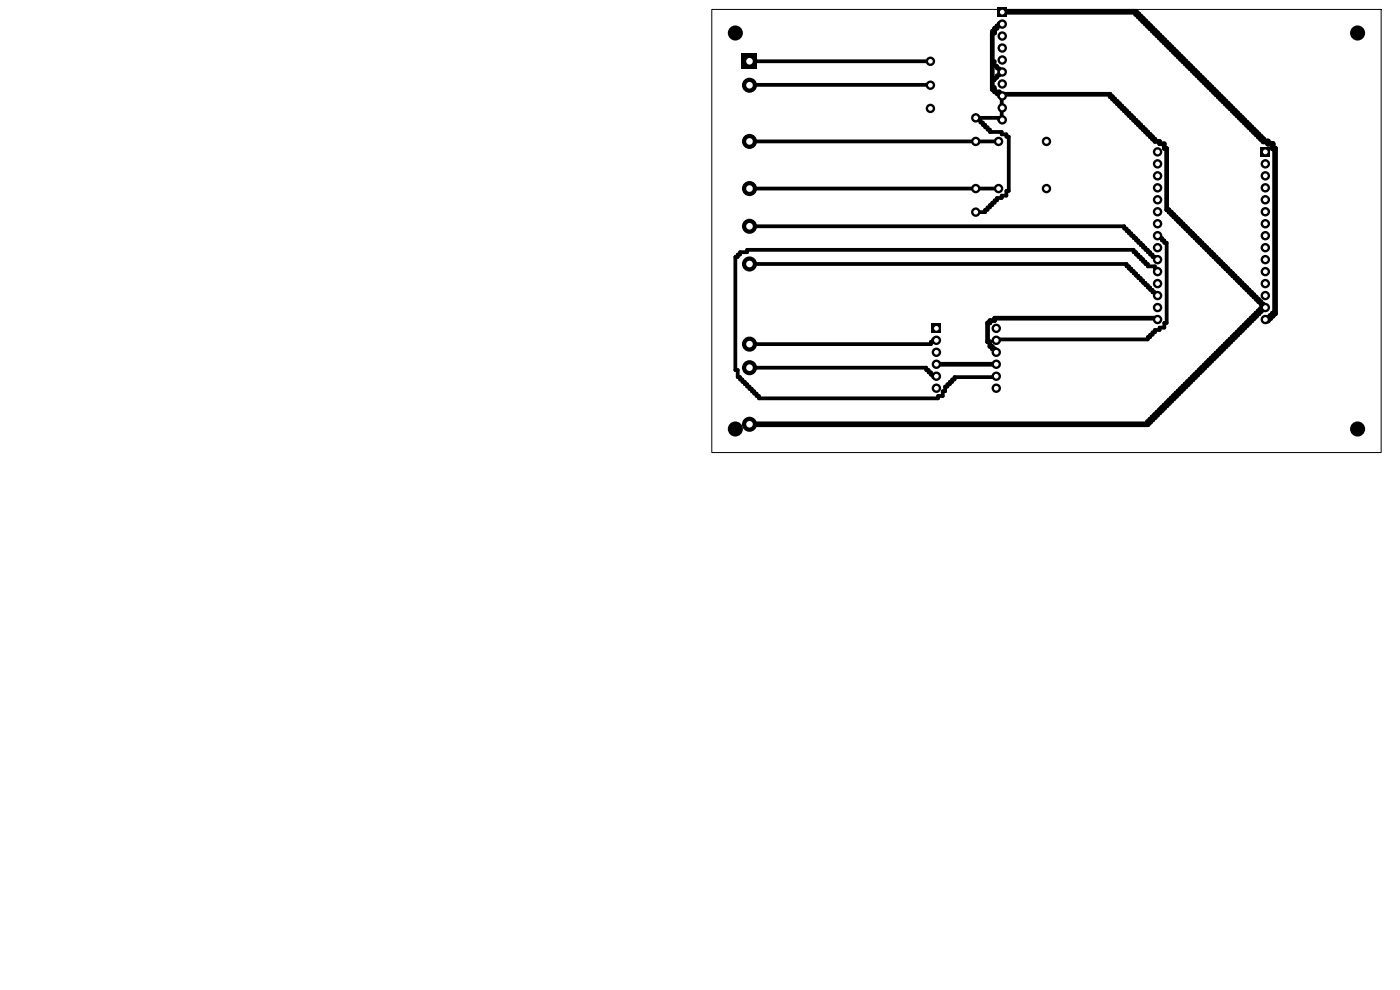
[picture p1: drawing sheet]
<svg xmlns="http://www.w3.org/2000/svg" width="297mm" height="210mm" viewBox="0 0 297 210" stroke-linecap="round" stroke-linejoin="round" font-family="sans-serif">
<g fill="#000">
<path d="M157.4 11.4h3.2v3.2h-3.2zM211.6 1.6h2v2h-2zM267.4 31.2h2v2h-2zM197.7 68.7h2v2h-2z"/>
<circle cx="156" cy="7" r="1.6"/>
<circle cx="159" cy="18.1" r="1.6"/>
<circle cx="197.4" cy="18.1" r="1"/>
<circle cx="197.4" cy="13" r="1"/>
<circle cx="212.6" cy="5.1" r="1"/>
<circle cx="212.6" cy="7.6" r="1"/>
<circle cx="212.6" cy="10.2" r="1"/>
<circle cx="212.6" cy="12.7" r="1"/>
<circle cx="212.6" cy="17.8" r="1"/>
<circle cx="212.6" cy="15.3" r="1"/>
<circle cx="288" cy="7" r="1.6"/>
<circle cx="159" cy="30" r="1.6"/>
<circle cx="197.4" cy="23" r="1"/>
<circle cx="207" cy="25" r="1"/>
<circle cx="207" cy="30" r="1"/>
<circle cx="207" cy="40" r="1"/>
<circle cx="211.8" cy="40" r="1"/>
<circle cx="211.8" cy="30" r="1"/>
<circle cx="212.6" cy="20.3" r="1"/>
<circle cx="212.6" cy="25.4" r="1"/>
<circle cx="212.6" cy="22.9" r="1"/>
<circle cx="222" cy="40" r="1"/>
<circle cx="222" cy="30" r="1"/>
<circle cx="245.6" cy="39.8" r="1"/>
<circle cx="245.6" cy="37.3" r="1"/>
<circle cx="245.6" cy="32.2" r="1"/>
<circle cx="245.6" cy="34.8" r="1"/>
<circle cx="268.4" cy="39.8" r="1"/>
<circle cx="268.4" cy="37.3" r="1"/>
<circle cx="268.4" cy="34.8" r="1"/>
<circle cx="159" cy="40" r="1.6"/>
<circle cx="159" cy="56" r="1.6"/>
<circle cx="159" cy="48" r="1.6"/>
<circle cx="207" cy="45" r="1"/>
<circle cx="245.6" cy="47.5" r="1"/>
<circle cx="245.6" cy="44.9" r="1"/>
<circle cx="245.6" cy="57.6" r="1"/>
<circle cx="245.6" cy="55.1" r="1"/>
<circle cx="245.6" cy="52.5" r="1"/>
<circle cx="245.6" cy="50" r="1"/>
<circle cx="245.6" cy="42.4" r="1"/>
<circle cx="268.4" cy="50" r="1"/>
<circle cx="268.4" cy="44.9" r="1"/>
<circle cx="268.4" cy="52.5" r="1"/>
<circle cx="268.4" cy="55.1" r="1"/>
<circle cx="268.4" cy="57.6" r="1"/>
<circle cx="268.4" cy="47.5" r="1"/>
<circle cx="268.4" cy="42.4" r="1"/>
<circle cx="159" cy="73" r="1.6"/>
<circle cx="159" cy="78" r="1.6"/>
<circle cx="198.7" cy="77.3" r="1"/>
<circle cx="198.7" cy="74.7" r="1"/>
<circle cx="198.7" cy="79.8" r="1"/>
<circle cx="198.7" cy="72.2" r="1"/>
<circle cx="211.4" cy="72.2" r="1"/>
<circle cx="211.4" cy="77.3" r="1"/>
<circle cx="211.4" cy="69.6" r="1"/>
<circle cx="211.4" cy="74.7" r="1"/>
<circle cx="211.4" cy="79.8" r="1"/>
<circle cx="245.6" cy="67.8" r="1"/>
<circle cx="245.6" cy="65.2" r="1"/>
<circle cx="245.6" cy="60.2" r="1"/>
<circle cx="245.6" cy="62.7" r="1"/>
<circle cx="268.4" cy="62.7" r="1"/>
<circle cx="268.4" cy="60.2" r="1"/>
<circle cx="268.4" cy="65.2" r="1"/>
<circle cx="268.4" cy="67.8" r="1"/>
<circle cx="156" cy="91" r="1.6"/>
<circle cx="159" cy="90" r="1.6"/>
<circle cx="198.7" cy="82.3" r="1"/>
<circle cx="211.4" cy="82.3" r="1"/>
<circle cx="288" cy="91" r="1.6"/>
</g>
<path d="M159 13h38.5M159 18h38.5M212.5 5h-.5v.5h-.5v.5h-.5v.5h-.5v6.5h.5v1h.5v.5h.5v.5h.5v.5h-.5v.5h-.5v.5h-.5v.5h-.5v1.5h.5v1h.5v.5h.5v.5h.5v5h-.5v-.5h-5M159 30h53M207.5 25v.5h.5v.5h.5v.5h.5v.5h.5v.5h.5v.5h2.5v.5h1v.5h.5v11.5h-.5v1h-1v.5h-1v.5h-.5v.5h-.5v.5h-.5v.5h-.5v.5h-.5v.5h-2M159 40h53M159 48h79.5v.5h.5v.5h.5v.5h.5v.5h.5v.5h.5v.5h.5v.5h.5v.5h.5v.5h.5v.5h.5v.5h.5v.5h.5v.5h.5v.5h.5M159 56h80v.5h.5v.5h.5v.5h.5v.5h.5v.5h.5v.5h.5v.5h.5v.5h.5v.5h.5v.5h.5v.5h.5v.5h.5v.5h.5M245.5 57.5v-.5h-.5v-.5h-1.5v-.5h-.5v-.5h-.5v-.5h-.5v-.5h-.5v-.5h-.5v-.5h-.5v-.5h-82v.5h-1.5v.5h-.5v.5h-.5v24h.5v1.5h.5v.5h.5v.5h.5v.5h.5v.5h.5v.5h.5v.5h.5v.5h.5v.5h.5v.5h38v-.5h1v-1h.5v-1h.5v-.5h.5v-.5h.5v-.5h.5v-.5h9M245.5 50h.5v.5h.5v.5h.5v.5h.5v17h-.5v1h-1v.5h-1v.5h-.5v.5h-.5v.5h-.5v.5h-32M159 78h37.5v.5h.5v.5h.5v.5h.5v.5h.5M198.5 72h-.5v.5h-.5v.5h-38.5" fill="none" stroke="#000" stroke-width=".8"/>
<path d="M212.5 5h-.5v.5h-.5v.5h-.5v1h-.5v12h.5v.5h1v.5h23.5v.5h.5v.5h.5v.5h.5v.5h.5v.5h.5v.5h.5v.5h.5v.5h.5v.5h.5v.5h.5v.5h.5v.5h.5v.5h.5v.5h.5v.5h.5v.5h.5v.5h.5v.5h.5v.5h.5v.5h1v.5h1v1h.5v13h.5v.5h.5v.5h.5v.5h.5v.5h.5v.5h.5v.5h.5v.5h.5v.5h.5v.5h.5v.5h.5v.5h.5v.5h.5v.5h.5v.5h.5v.5h.5v.5h.5v.5h.5v.5h.5v.5h.5v.5h.5v.5h.5v.5h.5v.5h.5v.5h.5v.5h.5v.5h.5v.5h.5v.5h.5v.5h.5v.5h.5v.5h.5v.5h.5v.5h.5v.5h.5v.5h.5v.5h.5v.5h.5v.5h.5v.5h.5v.5h.5v.5h.5M198.7 77.3h12.7M245.5 68v-.5h-34.5v.5h-1v.5h-.5v4h.5v1h.5v.5h.5v.5h.5" fill="none" stroke="#000" stroke-width="1"/>
<path d="M212.5 2.5h28.5v.5h.5v.5h.5v.5h.5v.5h.5v.5h.5v.5h.5v.5h.5v.5h.5v.5h.5v.5h.5v.5h.5v.5h.5v.5h.5v.5h.5v.5h.5v.5h.5v.5h.5v.5h.5v.5h.5v.5h.5v.5h.5v.5h.5v.5h.5v.5h.5v.5h.5v.5h.5v.5h.5v.5h.5v.5h.5v.5h.5v.5h.5v.5h.5v.5h.5v.5h.5v.5h.5v.5h.5v.5h.5v.5h.5v.5h.5v.5h.5v.5h.5v.5h.5v.5h.5v.5h.5v.5h.5v.5h.5v.5h.5v.5h.5v.5h.5v.5h.5v.5h.5v.5h.5v.5h.5v.5h.5v.5h1v.5h1v1h.5v35h-.5v.5h-.5v.5h-.5v.5h-.5M268.5 65h-.5v.5h-.5v.5h-.5v.5h-.5v.5h-.5v.5h-.5v.5h-.5v.5h-.5v.5h-.5v.5h-.5v.5h-.5v.5h-.5v.5h-.5v.5h-.5v.5h-.5v.5h-.5v.5h-.5v.5h-.5v.5h-.5v.5h-.5v.5h-.5v.5h-.5v.5h-.5v.5h-.5v.5h-.5v.5h-.5v.5h-.5v.5h-.5v.5h-.5v.5h-.5v.5h-.5v.5h-.5v.5h-.5v.5h-.5v.5h-.5v.5h-.5v.5h-.5v.5h-.5v.5h-.5v.5h-.5v.5h-.5v.5h-.5v.5h-.5v.5h-.5v.5h-.5v.5h-.5v.5h-.5v.5h-.5v.5h-.5v.5h-.5v.5h-84.5" fill="none" stroke="#000" stroke-width="1.2"/>
<path d="M151 2h142v94h-142z" fill="none" stroke="#000" stroke-width=".21"/>
<g fill="#fff">
<circle cx="268.4" cy="32.2" r=".5"/>
<circle cx="268.4" cy="34.8" r=".5"/>
<circle cx="268.4" cy="37.3" r=".5"/>
<circle cx="268.4" cy="39.8" r=".5"/>
<circle cx="268.4" cy="42.4" r=".5"/>
<circle cx="268.4" cy="44.9" r=".5"/>
<circle cx="268.4" cy="47.5" r=".5"/>
<circle cx="268.4" cy="50" r=".5"/>
<circle cx="268.4" cy="52.5" r=".5"/>
<circle cx="268.4" cy="55.1" r=".5"/>
<circle cx="268.4" cy="57.6" r=".5"/>
<circle cx="268.4" cy="60.2" r=".5"/>
<circle cx="268.4" cy="62.7" r=".5"/>
<circle cx="268.4" cy="65.2" r=".5"/>
<circle cx="268.4" cy="67.8" r=".5"/>
<circle cx="245.6" cy="67.8" r=".5"/>
<circle cx="245.6" cy="65.2" r=".5"/>
<circle cx="245.6" cy="62.7" r=".5"/>
<circle cx="245.6" cy="60.2" r=".5"/>
<circle cx="245.6" cy="57.6" r=".5"/>
<circle cx="245.6" cy="55.1" r=".5"/>
<circle cx="245.6" cy="52.5" r=".5"/>
<circle cx="245.6" cy="50" r=".5"/>
<circle cx="245.6" cy="47.5" r=".5"/>
<circle cx="245.6" cy="44.9" r=".5"/>
<circle cx="245.6" cy="42.4" r=".5"/>
<circle cx="245.6" cy="39.8" r=".5"/>
<circle cx="245.6" cy="37.3" r=".5"/>
<circle cx="245.6" cy="34.8" r=".5"/>
<circle cx="245.6" cy="32.2" r=".5"/>
<circle cx="212.6" cy="2.6" r=".5"/>
<circle cx="212.6" cy="5.1" r=".5"/>
<circle cx="212.6" cy="7.7" r=".5"/>
<circle cx="212.6" cy="10.2" r=".5"/>
<circle cx="212.6" cy="12.7" r=".5"/>
<circle cx="212.6" cy="15.3" r=".5"/>
<circle cx="212.6" cy="17.8" r=".5"/>
<circle cx="212.6" cy="20.4" r=".5"/>
<circle cx="212.6" cy="22.9" r=".5"/>
<circle cx="212.6" cy="25.4" r=".5"/>
<circle cx="197.4" cy="13" r=".5"/>
<circle cx="197.4" cy="18.1" r=".5"/>
<circle cx="197.4" cy="23" r=".5"/>
<circle cx="198.7" cy="69.6" r=".5"/>
<circle cx="198.7" cy="72.2" r=".5"/>
<circle cx="198.7" cy="74.7" r=".5"/>
<circle cx="198.7" cy="77.3" r=".5"/>
<circle cx="198.7" cy="79.8" r=".5"/>
<circle cx="198.7" cy="82.3" r=".5"/>
<circle cx="211.4" cy="69.6" r=".5"/>
<circle cx="211.4" cy="72.2" r=".5"/>
<circle cx="211.4" cy="74.7" r=".5"/>
<circle cx="211.4" cy="77.3" r=".5"/>
<circle cx="211.4" cy="79.8" r=".5"/>
<circle cx="211.4" cy="82.3" r=".5"/>
<circle cx="222" cy="30" r=".5"/>
<circle cx="211.8" cy="30" r=".5"/>
<circle cx="207" cy="30" r=".5"/>
<circle cx="207" cy="25" r=".5"/>
<circle cx="222" cy="40" r=".5"/>
<circle cx="211.8" cy="40" r=".5"/>
<circle cx="207" cy="40" r=".5"/>
<circle cx="207" cy="45" r=".5"/>
<circle cx="159" cy="13" r=".7"/>
<circle cx="159" cy="18.1" r=".7"/>
<circle cx="159" cy="30" r=".7"/>
<circle cx="159" cy="40" r=".7"/>
<circle cx="159" cy="48" r=".7"/>
<circle cx="159" cy="56" r=".7"/>
<circle cx="159" cy="73" r=".7"/>
<circle cx="159" cy="78" r=".7"/>
<circle cx="159" cy="90" r=".7"/>
</g>
</svg>
